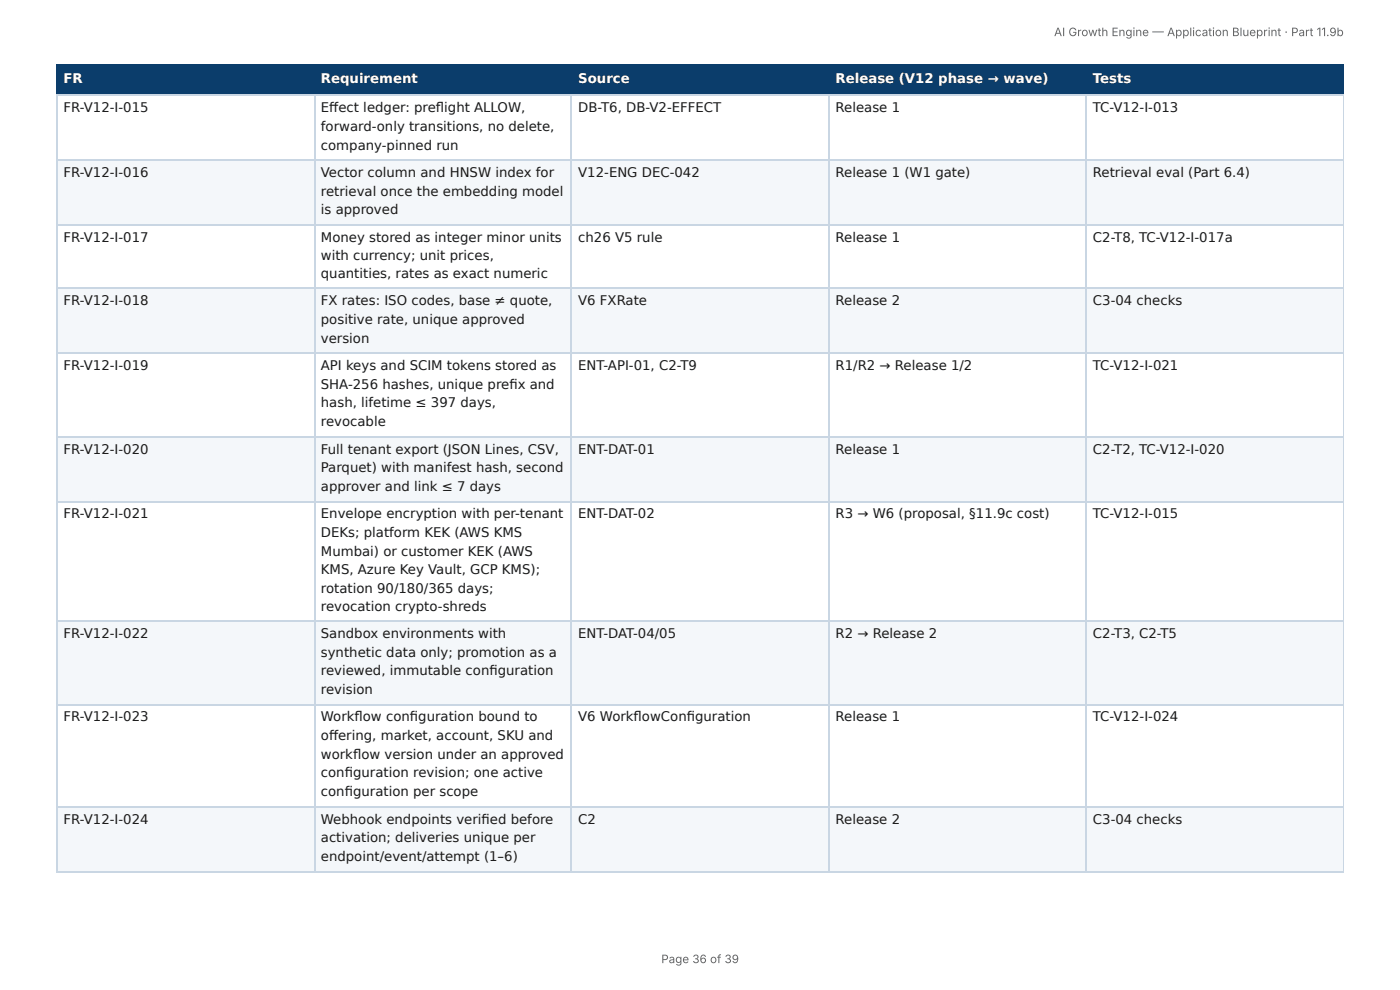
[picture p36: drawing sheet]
<svg xmlns="http://www.w3.org/2000/svg" width="297mm" height="210mm" viewBox="0 0 297 210" stroke-linecap="round" stroke-linejoin="round" font-family="sans-serif">
<defs><g id="words">
<g font-size="2.8" fill="#fff">
<text x="13.5" y="17.7">FR</text>
<text x="68.2" y="17.7">Requirement</text>
<text x="122.8" y="17.7">Source</text>
<text x="177.5" y="17.7">Release (V12 phase → wave)</text>
<text x="232.1" y="17.7">Tests</text>
</g>
<g font-size="2.8" fill="#1a1a1a">
<text x="13.5" y="23.8">FR-V12-I-015</text>
<text x="68.2" y="23.8">Eff ect ledger: prefl ight ALLOW,</text>
<text x="122.8" y="23.8">DB-T6, DB-V2-EFFECT</text>
<text x="177.5" y="23.8">Release 1</text>
<text x="232.1" y="23.8">TC-V12-I-013</text>
<text x="68.2" y="27.8">forward-only transitions, no delete,</text>
<text x="68.2" y="31.8">company-pinned run</text>
<text x="13.5" y="37.6">FR-V12-I-016</text>
<text x="68.2" y="37.6">Vector column and HNSW index for</text>
<text x="68.2" y="41.5">retrieval once the embedding model</text>
<text x="122.8" y="37.6">V12-ENG DEC-042</text>
<text x="177.5" y="37.6">Release 1 (W1 gate)</text>
<text x="232.1" y="37.6">Retrieval eval (Part 6.4)</text>
<text x="68.2" y="45.5">is approved</text>
<text x="13.5" y="51.3">FR-V12-I-017</text>
<text x="68.2" y="51.3">Money stored as integer minor units</text>
<text x="122.8" y="51.3">ch26 V5 rule</text>
<text x="177.5" y="51.3">Release 1</text>
<text x="232.1" y="51.3">C2-T8, TC-V12-I-017a</text>
<text x="68.2" y="55.3">with currency; unit prices,</text>
<text x="68.2" y="59">quantities, rates as exact numeric</text>
<text x="13.5" y="64.8">FR-V12-I-018</text>
<text x="68.2" y="64.8">FX rates: ISO codes, base ≠ quote,</text>
<text x="122.8" y="64.8">V6 FXRate</text>
<text x="177.5" y="64.8">Release 2</text>
<text x="232.1" y="64.8">C3-04 checks</text>
<text x="68.2" y="68.8">positive rate, unique approved</text>
<text x="68.2" y="72.8">version</text>
<text x="13.5" y="78.6">FR-V12-I-019</text>
<text x="68.2" y="78.6">API keys and SCIM tokens stored as</text>
<text x="68.2" y="82.6">SHA-256 hashes, unique prefi x and</text>
<text x="122.8" y="78.6">ENT-API-01, C2-T9</text>
<text x="177.5" y="78.6">R1/R2 → Release 1/2</text>
<text x="232.1" y="78.6">TC-V12-I-021</text>
<text x="68.2" y="86.5">hash, lifetime ≤ 397 days,</text>
<text x="68.2" y="90.5">revocable</text>
<text x="13.5" y="96.3">FR-V12-I-020</text>
<text x="68.2" y="96.3">Full tenant export (JSON Lines, CSV,</text>
<text x="68.2" y="100.3">Parquet) with manifest hash, second</text>
<text x="122.8" y="96.3">ENT-DAT-01</text>
<text x="177.5" y="96.3">Release 1</text>
<text x="232.1" y="96.3">C2-T2, TC-V12-I-020</text>
<text x="68.2" y="104.2">approver and link ≤ 7 days</text>
<text x="13.5" y="110.1">FR-V12-I-021</text>
<text x="68.2" y="110.1">Envelope encryption with per-tenant</text>
<text x="122.8" y="110.1">ENT-DAT-02</text>
<text x="177.5" y="110.1">R3 → W6 (proposal, §11.9c cost)</text>
<text x="232.1" y="110.1">TC-V12-I-015</text>
<text x="68.2" y="114">DEKs; platform KEK (AWS KMS</text>
<text x="68.2" y="118">Mumbai) or customer KEK (AWS</text>
<text x="68.2" y="122">KMS, Azure Key Vault, GCP KMS);</text>
<text x="68.2" y="125.9">rotation 90/180/365 days;</text>
<text x="68.2" y="129.6">revocation crypto-shreds</text>
<text x="13.5" y="135.5">FR-V12-I-022</text>
<text x="68.2" y="135.5">Sandbox environments with</text>
<text x="122.8" y="135.5">ENT-DAT-04/05</text>
<text x="177.5" y="135.5">R2 → Release 2</text>
<text x="232.1" y="135.5">C2-T3, C2-T5</text>
<text x="68.2" y="139.4">synthetic data only; promotion as a</text>
<text x="68.2" y="143.4">reviewed, immutable confi guration</text>
<text x="68.2" y="147.4">revision</text>
<text x="13.5" y="153.2">FR-V12-I-023</text>
<text x="68.2" y="153.2">Workfl ow confi guration bound to</text>
<text x="122.8" y="153.2">V6 Workfl owConfi guration</text>
<text x="177.5" y="153.2">Release 1</text>
<text x="232.1" y="153.2">TC-V12-I-024</text>
<text x="68.2" y="157.2">off ering, market, account, SKU and</text>
<text x="68.2" y="161.1">workfl ow version under an approved</text>
<text x="68.2" y="165.1">confi guration revision; one active</text>
<text x="68.2" y="169.1">confi guration per scope</text>
<text x="13.5" y="174.9">FR-V12-I-024</text>
<text x="68.2" y="174.9">Webhook endpoints verifi ed before</text>
<text x="68.2" y="178.9">activation; deliveries unique per</text>
<text x="122.8" y="174.9">C2</text>
<text x="177.5" y="174.9">Release 2</text>
<text x="232.1" y="174.9">C3-04 checks</text>
<text x="68.2" y="182.8">endpoint/event/attempt (1–6)</text>
</g>
<g font-size="2.5" fill="#666">
<text x="223.9" y="7.7">AI Growth Engine — Application Blueprint · Part 11.9b</text>
<text x="140.4" y="204.5">Page 36 of 39</text>
</g>
</g></defs>
<g fill="#0b3d6b">
<path d="M12.2 14h54.5v6.1h-54.5z"/>
<path d="M66.7 14h54.7v6.1h-54.7z"/>
<path d="M121.4 14h54.5v6.1h-54.5z"/>
<path d="M175.9 14h54.8v6.1h-54.8z"/>
<path d="M230.7 14h54.7v6.1h-54.7z"/>
</g>
<g fill="#f4f7fa">
<path d="M12.2 33.9h54.5v13.7h-54.5z"/>
<path d="M66.7 33.9h54.7v13.7h-54.7z"/>
<path d="M121.4 33.9h54.5v13.7h-54.5z"/>
<path d="M175.9 33.9h54.8v13.7h-54.8z"/>
<path d="M230.7 33.9h54.7v13.7h-54.7z"/>
<path d="M12.2 61.4h54.5v13.7h-54.5z"/>
<path d="M66.7 61.4h54.7v13.7h-54.7z"/>
<path d="M121.4 61.4h54.5v13.7h-54.5z"/>
<path d="M175.9 61.4h54.8v13.7h-54.8z"/>
<path d="M230.7 61.4h54.7v13.7h-54.7z"/>
<path d="M12.2 92.6h54.5v13.8h-54.5z"/>
<path d="M66.7 92.6h54.7v13.8h-54.7z"/>
<path d="M121.4 92.6h54.5v13.8h-54.5z"/>
<path d="M175.9 92.6h54.8v13.8h-54.8z"/>
<path d="M230.7 92.6h54.7v13.8h-54.7z"/>
<path d="M12.2 132h54.5v17.8h-54.5z"/>
<path d="M66.7 132h54.7v17.8h-54.7z"/>
<path d="M121.4 132h54.5v17.8h-54.5z"/>
<path d="M175.9 132h54.8v17.8h-54.8z"/>
<path d="M230.7 132h54.7v17.8h-54.7z"/>
<path d="M12.2 171.2h54.5v13.7h-54.5z"/>
<path d="M66.7 171.2h54.7v13.7h-54.7z"/>
<path d="M121.4 171.2h54.5v13.7h-54.5z"/>
<path d="M175.9 171.2h54.8v13.7h-54.8z"/>
<path d="M230.7 171.2h54.7v13.7h-54.7z"/>
</g>
<path d="M11.9 13.9h273.5M12 13.8v6.6M66.8 13.8v6.6M121.3 13.8v6.6M176.1 13.8v6.6M230.6 13.8v6.6M11.9 20.2h273.5" fill="none" stroke="#0b3d6b" stroke-width=".26"/>
<path d="M285.3 13.8v6.6" fill="none" stroke="#0b3d6b" stroke-width=".21"/>
<g fill="none" stroke="#c9d6e3" stroke-width=".26">
<path d="M11.9 20.2h273.5M11.9 34h273.5M12 20.4v164.5M66.8 20.4v164.5M121.3 20.4v164.5M176.1 20.4v164.5M230.6 20.4v164.5M11.9 47.8h273.5M11.9 61.3h273.5M11.9 75h273.5M11.9 92.7h273.5M11.9 106.5h273.5"/>
<path d="M11.9 131.9h273.5M11.9 149.6h273.5M11.9 171.3h273.5M11.9 185.1h273.5"/>
</g>
<path d="M285.3 20.4v164.5" fill="none" stroke="#c9d6e3" stroke-width=".21"/>
<use href="#words"/>
</svg>
